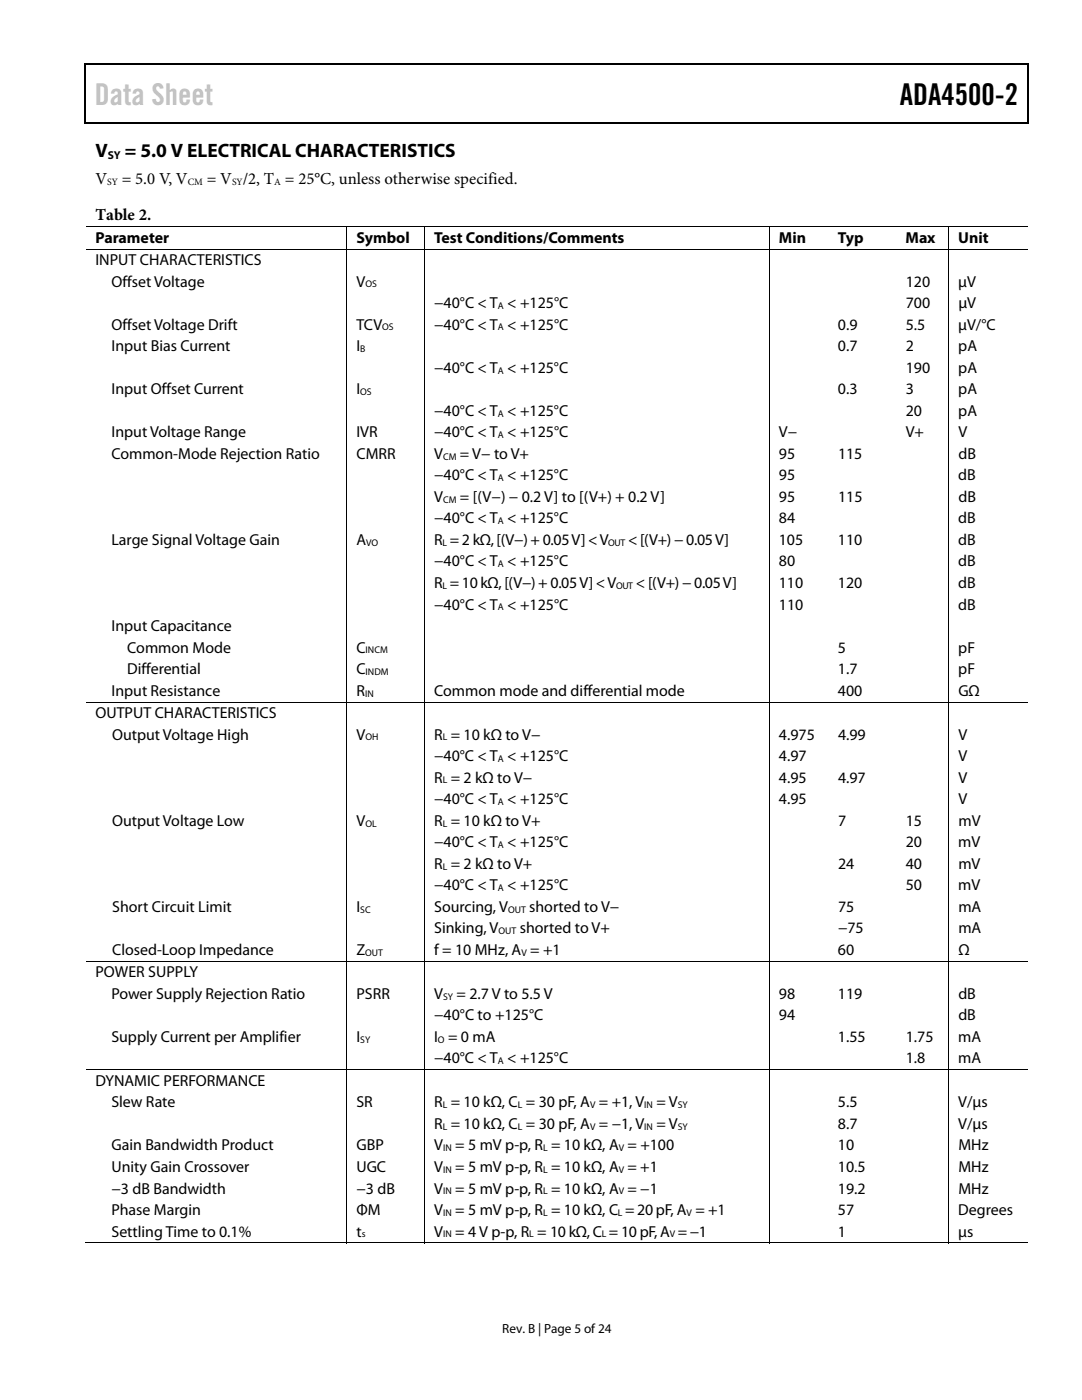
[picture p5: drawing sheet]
<svg xmlns="http://www.w3.org/2000/svg" width="216mm" height="279mm" viewBox="0 0 216 279" stroke-linecap="round" stroke-linejoin="round" font-family="sans-serif">
<defs><g id="words">
<text font-size="6" fill="#c0c0c0" x="18.9" y="21">Data Sheet</text>
<text font-size="6" x="179.5" y="21">ADA4500-2</text>
<g font-size="3.9">
<text x="19" y="31.3">V</text>
<text x="24.9" y="31.3">= 5.0 V ELECTRICAL CHARACTERISTICS</text>
</g>
<g font-size="3.3">
<text x="19" y="36.8">V</text>
<text x="24.3" y="36.8">= 5.0 V, V</text>
<text x="41.3" y="36.8">= V /2, T = 25°C, unless otherwise specified.</text>
<text x="19" y="43.9">Table 2.</text>
</g>
<g font-size="3.2">
<text x="19" y="48.5">Parameter</text>
<text x="19" y="52.9">INPUT CHARACTERISTICS</text>
<text x="71.1" y="48.5">Symbol</text>
<text x="86.6" y="48.5">Test Conditions/Comments</text>
<text x="155.4" y="48.5">Min</text>
<text x="167.2" y="48.5">Typ</text>
<text x="180.7" y="48.5">Max</text>
<text x="191.2" y="48.5">Unit</text>
<text x="22.2" y="57.2">Offset Voltage</text>
<text x="71.1" y="57.2">V</text>
<text x="180.7" y="57.2">120</text>
<text x="191.2" y="57.2">μV</text>
<text x="22.2" y="65.8">Offset Voltage Drift</text>
<text x="71.1" y="65.8">TCV</text>
<text x="86.6" y="65.8">−40°C &lt; T &lt; +125°C</text>
<text x="86.6" y="61.5">−40°C &lt; T &lt; +125°C</text>
<text x="167.2" y="65.8">0.9</text>
<text x="180.7" y="65.8">5.5</text>
<text x="180.7" y="61.5">700</text>
<text x="191.2" y="65.8">μV/°C</text>
<text x="191.2" y="61.5">μV</text>
<text x="22.2" y="70.1">Input Bias Current</text>
<text x="71.1" y="70.1">I</text>
<text x="167.2" y="70.1">0.7</text>
<text x="180.7" y="70.1">2</text>
<text x="191.2" y="70.1">pA</text>
<text x="86.6" y="74.4">−40°C &lt; T &lt; +125°C</text>
<text x="180.7" y="74.4">190</text>
<text x="191.2" y="74.4">pA</text>
<text x="22.2" y="78.7">Input Offset Current</text>
<text x="71.1" y="78.7">I</text>
<text x="86.6" y="83">−40°C &lt; T &lt; +125°C</text>
<text x="167.2" y="78.7">0.3</text>
<text x="180.7" y="78.7">3</text>
<text x="180.7" y="83">20</text>
<text x="191.2" y="83">pA</text>
<text x="191.2" y="78.7">pA</text>
<text x="22.2" y="87.3">Input Voltage Range</text>
<text x="71.1" y="87.3">IVR</text>
<text x="86.6" y="87.3">−40°C &lt; T &lt; +125°C</text>
<text x="155.4" y="87.3">V−</text>
<text x="180.7" y="87.3">V+</text>
<text x="191.2" y="87.3">V</text>
<text x="22.2" y="91.6">Common-Mode Rejection Ratio</text>
<text x="71.1" y="91.6">CMRR</text>
<text x="86.6" y="91.6">V</text>
<text x="86.6" y="95.9">−40°C &lt; T &lt; +125°C</text>
<text x="91.8" y="91.6">= V− to V+</text>
<text x="155.4" y="95.9">95</text>
<text x="155.4" y="91.6">95</text>
<text x="167.2" y="91.6">115</text>
<text x="191.2" y="95.9">dB</text>
<text x="191.2" y="91.6">dB</text>
<text x="86.6" y="100.2">V</text>
<text x="91.8" y="100.2">= [(V−) − 0.2 V] to [(V+) + 0.2 V]</text>
<text x="155.4" y="100.2">95</text>
<text x="167.2" y="100.2">115</text>
<text x="191.2" y="100.2">dB</text>
<text x="86.6" y="104.5">−40°C &lt; T &lt; +125°C</text>
<text x="155.4" y="104.5">84</text>
<text x="191.2" y="104.5">dB</text>
<text x="22.2" y="108.8">Large Signal Voltage Gain</text>
<text x="71.1" y="108.8">A</text>
<text x="86.6" y="108.8">R = 2 kΩ, [(V−) + 0.05 V] &lt; V</text>
<text x="86.6" y="113.1">−40°C &lt; T &lt; +125°C</text>
<text x="125.3" y="108.8">&lt; [(V+) − 0.05 V]</text>
<text x="155.4" y="108.8">105</text>
<text x="155.4" y="113.1">80</text>
<text x="167.2" y="108.8">110</text>
<text x="191.2" y="108.8">dB</text>
<text x="191.2" y="113.1">dB</text>
<text x="86.6" y="117.3">R = 10 kΩ, [(V−) + 0.05 V] &lt; V</text>
<text x="126.9" y="117.3">&lt; [(V+) − 0.05 V]</text>
<text x="155.4" y="117.3">110</text>
<text x="167.2" y="117.3">120</text>
<text x="191.2" y="117.3">dB</text>
<text x="22.2" y="125.9">Input Capacitance</text>
<text x="86.6" y="121.6">−40°C &lt; T &lt; +125°C</text>
<text x="155.4" y="121.6">110</text>
<text x="191.2" y="121.6">dB</text>
<text x="25.4" y="130.2">Common Mode</text>
<text x="71.1" y="130.2">C</text>
<text x="167.2" y="130.2">5</text>
<text x="191.2" y="130.2">pF</text>
<text x="25.4" y="134.5">Differential</text>
<text x="71.1" y="134.5">C</text>
<text x="167.2" y="134.5">1.7</text>
<text x="191.2" y="134.5">pF</text>
<text x="19" y="143.3">OUTPUT CHARACTERISTICS</text>
<text x="22.2" y="138.8">Input Resistance</text>
<text x="71.1" y="138.8">R</text>
<text x="86.6" y="138.8">Common mode and differential mode</text>
<text x="167.2" y="138.8">400</text>
<text x="191.2" y="138.8">GΩ</text>
<text x="22.4" y="147.6">Output Voltage High</text>
<text x="71.1" y="147.6">V</text>
<text x="86.6" y="147.6">R = 10 kΩ to V−</text>
<text x="155.4" y="147.6">4.975</text>
<text x="167.2" y="147.6">4.99</text>
<text x="191.2" y="147.6">V</text>
<text x="86.6" y="151.9">−40°C &lt; T &lt; +125°C</text>
<text x="155.4" y="151.9">4.97</text>
<text x="191.2" y="151.9">V</text>
<text x="86.6" y="156.2">R = 2 kΩ to V−</text>
<text x="86.6" y="160.5">−40°C &lt; T &lt; +125°C</text>
<text x="155.4" y="160.5">4.95</text>
<text x="155.4" y="156.2">4.95</text>
<text x="167.2" y="156.2">4.97</text>
<text x="191.2" y="160.5">V</text>
<text x="191.2" y="156.2">V</text>
<text x="22.4" y="164.8">Output Voltage Low</text>
<text x="71.1" y="164.8">V</text>
<text x="86.6" y="164.8">R = 10 kΩ to V+</text>
<text x="167.2" y="164.8">7</text>
<text x="180.7" y="164.8">15</text>
<text x="191.2" y="164.8">mV</text>
<text x="86.6" y="169.1">−40°C &lt; T &lt; +125°C</text>
<text x="86.6" y="173.4">R = 2 kΩ to V+</text>
<text x="167.2" y="173.4">24</text>
<text x="180.7" y="169.1">20</text>
<text x="180.7" y="173.4">40</text>
<text x="191.2" y="169.1">mV</text>
<text x="191.2" y="173.4">mV</text>
<text x="86.6" y="177.7">−40°C &lt; T &lt; +125°C</text>
<text x="180.7" y="177.7">50</text>
<text x="191.2" y="177.7">mV</text>
<text x="22.4" y="182">Short Circuit Limit</text>
<text x="71.1" y="182">I</text>
<text x="86.6" y="182">Sourcing, V</text>
<text x="105.6" y="182">shorted to V−</text>
<text x="167.2" y="182">75</text>
<text x="191.2" y="182">mA</text>
<text x="22.4" y="190.6">Closed-Loop Impedance</text>
<text x="71.1" y="190.6">Z</text>
<text x="86.6" y="186.3">Sinking, V</text>
<text x="86.6" y="190.6">f = 10 MHz, A = +1</text>
<text x="103.7" y="186.3">shorted to V+</text>
<text x="167.2" y="190.6">60</text>
<text x="167.2" y="186.3">−75</text>
<text x="191.2" y="190.6">Ω</text>
<text x="191.2" y="186.3">mA</text>
<text x="19" y="195.1">POWER SUPPLY</text>
<text x="22.2" y="199.3">Power Supply Rejection Ratio</text>
<text x="71.1" y="199.3">PSRR</text>
<text x="86.6" y="203.6">−40°C to +125°C</text>
<text x="86.6" y="199.3">V</text>
<text x="91.1" y="199.3">= 2.7 V to 5.5 V</text>
<text x="155.4" y="203.6">94</text>
<text x="155.4" y="199.3">98</text>
<text x="167.2" y="199.3">119</text>
<text x="191.2" y="199.3">dB</text>
<text x="191.2" y="203.6">dB</text>
<text x="22.2" y="207.9">Supply Current per Amplifier</text>
<text x="71.1" y="207.9">I</text>
<text x="86.6" y="207.9">I = 0 mA</text>
<text x="167.2" y="207.9">1.55</text>
<text x="180.7" y="207.9">1.75</text>
<text x="191.2" y="207.9">mA</text>
<text x="86.6" y="212.2">−40°C &lt; T &lt; +125°C</text>
<text x="180.7" y="212.2">1.8</text>
<text x="191.2" y="212.2">mA</text>
<text x="19" y="216.7">DYNAMIC PERFORMANCE</text>
<text x="22.2" y="221">Slew Rate</text>
<text x="71.1" y="221">SR</text>
<text x="86.6" y="221">R = 10 kΩ, C = 30 pF, A = +1, V</text>
<text x="131" y="221">= V</text>
<text x="167.2" y="221">5.5</text>
<text x="191.2" y="221">V/μs</text>
<text x="86.6" y="225.3">R = 10 kΩ, C = 30 pF, A = −1, V</text>
<text x="131" y="225.3">= V</text>
<text x="167.2" y="225.3">8.7</text>
<text x="191.2" y="225.3">V/μs</text>
<text x="22.2" y="229.6">Gain Bandwidth Product</text>
<text x="22.2" y="233.9">Unity Gain Crossover</text>
<text x="71.1" y="233.9">UGC</text>
<text x="71.1" y="229.6">GBP</text>
<text x="86.6" y="233.9">V</text>
<text x="86.6" y="229.6">V</text>
<text x="90.8" y="229.6">= 5 mV p-p, R = 10 kΩ, A = +100</text>
<text x="90.8" y="233.9">= 5 mV p-p, R = 10 kΩ, A = +1</text>
<text x="167.2" y="229.6">10</text>
<text x="167.2" y="233.9">10.5</text>
<text x="191.2" y="233.9">MHz</text>
<text x="191.2" y="229.6">MHz</text>
<text x="22.2" y="238.2">−3 dB Bandwidth</text>
<text x="71.1" y="238.2">−3 dB</text>
<text x="86.7" y="238.2">V</text>
<text x="90.8" y="238.2">= 5 mV p-p, R = 10 kΩ, A = −1</text>
<text x="167.2" y="238.2">19.2</text>
<text x="191.2" y="238.2">MHz</text>
<text x="22.2" y="242.5">Phase Margin</text>
<text x="71.1" y="242.5">ΦM</text>
<text x="86.6" y="242.5">V</text>
<text x="90.8" y="242.5">= 5 mV p-p, R = 10 kΩ, C = 20 pF, A = +1</text>
<text x="167.2" y="242.5">57</text>
<text x="191.2" y="242.5">Degrees</text>
<text x="22.2" y="246.8">Settling Time to 0.1%</text>
<text x="71.1" y="246.8">t</text>
<text x="86.6" y="246.8">V</text>
<text x="90.8" y="246.8">= 4 V p-p, R = 10 kΩ, C = 10 pF, A = −1</text>
<text x="167.2" y="246.8">1</text>
<text x="191.2" y="246.8">μs</text>
</g>
<text font-size="2.6" x="100.2" y="266">Rev. B | Page 5 of 24</text>
<text font-size="2.3" x="21.5" y="31.7">SY</text>
<g font-size="1.9">
<text x="21.4" y="36.9">SY</text>
<text x="37.5" y="36.9">CM</text>
<text x="46.3" y="36.9">SY</text>
<text x="54.7" y="36.9">A</text>
<text x="72.9" y="57.4">OS</text>
<text x="76.3" y="66">OS</text>
<text x="99.3" y="61.7">A</text>
<text x="99.3" y="66">A</text>
<text x="71.9" y="70.3">B</text>
<text x="99.3" y="74.5">A</text>
<text x="71.9" y="78.8">OS</text>
<text x="99.3" y="83.1">A</text>
<text x="99.3" y="87.4">A</text>
<text x="88.4" y="91.7">CM</text>
<text x="88.4" y="100.3">CM</text>
<text x="99.3" y="96">A</text>
<text x="99.3" y="104.6">A</text>
<text x="73.1" y="108.9">VO</text>
<text x="88.3" y="108.9">L</text>
<text x="99.3" y="113.2">A</text>
<text x="121.4" y="108.9">OUT</text>
<text x="88.3" y="117.5">L</text>
<text x="122.9" y="117.5">OUT</text>
<text x="99.3" y="121.8">A</text>
<text x="73" y="130.4">INCM</text>
<text x="73" y="134.7">INDM</text>
<text x="72.8" y="139">IN</text>
<text x="72.9" y="147.8">OH</text>
<text x="88.3" y="147.8">L</text>
<text x="99.3" y="152.1">A</text>
<text x="88.3" y="156.4">L</text>
<text x="99.3" y="160.7">A</text>
<text x="72.9" y="165">OL</text>
<text x="88.3" y="165">L</text>
<text x="88.3" y="173.5">L</text>
<text x="99.3" y="169.2">A</text>
<text x="99.3" y="177.8">A</text>
<text x="71.9" y="182.1">SC</text>
<text x="101.4" y="182.1">OUT</text>
<text x="72.9" y="190.7">OUT</text>
<text x="99.5" y="186.4">OUT</text>
<text x="104" y="190.7">V</text>
<text x="88.4" y="199.5">SY</text>
<text x="71.9" y="208.1">SY</text>
<text x="87.4" y="208.1">O</text>
<text x="99.3" y="212.4">A</text>
<text x="88.3" y="221.2">L</text>
<text x="103.3" y="221.2">L</text>
<text x="117.7" y="221.2">V</text>
<text x="128.6" y="221.2">IN</text>
<text x="135.2" y="221.2">SY</text>
<text x="88.3" y="225.5">L</text>
<text x="103.3" y="225.5">L</text>
<text x="117.7" y="225.5">V</text>
<text x="128.6" y="225.5">IN</text>
<text x="135.2" y="225.5">SY</text>
<text x="88.4" y="229.8">IN</text>
<text x="108.4" y="229.8">L</text>
<text x="123.5" y="229.8">V</text>
<text x="88.4" y="234.1">IN</text>
<text x="88.4" y="238.4">IN</text>
<text x="108.4" y="234.1">L</text>
<text x="108.4" y="238.4">L</text>
<text x="123.5" y="234.1">V</text>
<text x="123.5" y="238.4">V</text>
<text x="88.4" y="242.7">IN</text>
<text x="108.4" y="242.7">L</text>
<text x="123.3" y="242.7">L</text>
<text x="137" y="242.7">V</text>
<text x="72.2" y="247">s</text>
<text x="88.4" y="247">IN</text>
<text x="105.6" y="247">L</text>
<text x="120.1" y="247">L</text>
<text x="133.6" y="247">V</text>
</g>
</g></defs>
<path d="M16.9 12.7h.2v1h-.2zM205.1 12.7h.2v1h-.2zM205.1 12.7h.2v.3h-.2zM82.3 24.4h.2v.3h-.2zM205.1 24.4h.2v.3h-.2z" fill="#000"/>
<path d="M16.9 12.8h188.2M17 13.7v11M205.2 13.7v11M205.1 24.5h-188.2" fill="none" stroke="#000" stroke-width=".25"/>
<g fill="none" stroke="#000" stroke-width=".2">
<path d="M17.1 45.2h188M17.1 49.7h188M69.2 45.3v4.3M69.2 49.8v90.2M84.7 45.3v4.3M84.7 49.8v90.2M153.5 45.3v4.3M153.5 49.8v90.2M189.3 45.3v4.3M189.3 49.8v90.2M17.1 140.1h188M69.2 140.2v51.5"/>
<path d="M84.7 140.2v51.5M153.5 140.2v51.5M189.3 140.2v51.5M17.1 191.8h188M69.2 191.9v21.5M84.7 191.9v21.5M153.5 191.9v21.5M189.3 191.9v21.5M17.1 213.5h188M69.2 213.6v34.5M84.7 213.6v34.5M153.5 213.6v34.5"/>
<path d="M189.3 213.6v34.5M16.9 248.1h52.2M69.3 248.1h15.3M84.8 248.1h68.6M153.6 248.1h35.6M189.4 248.1h15.7"/>
</g>
<use href="#words"/>
</svg>
